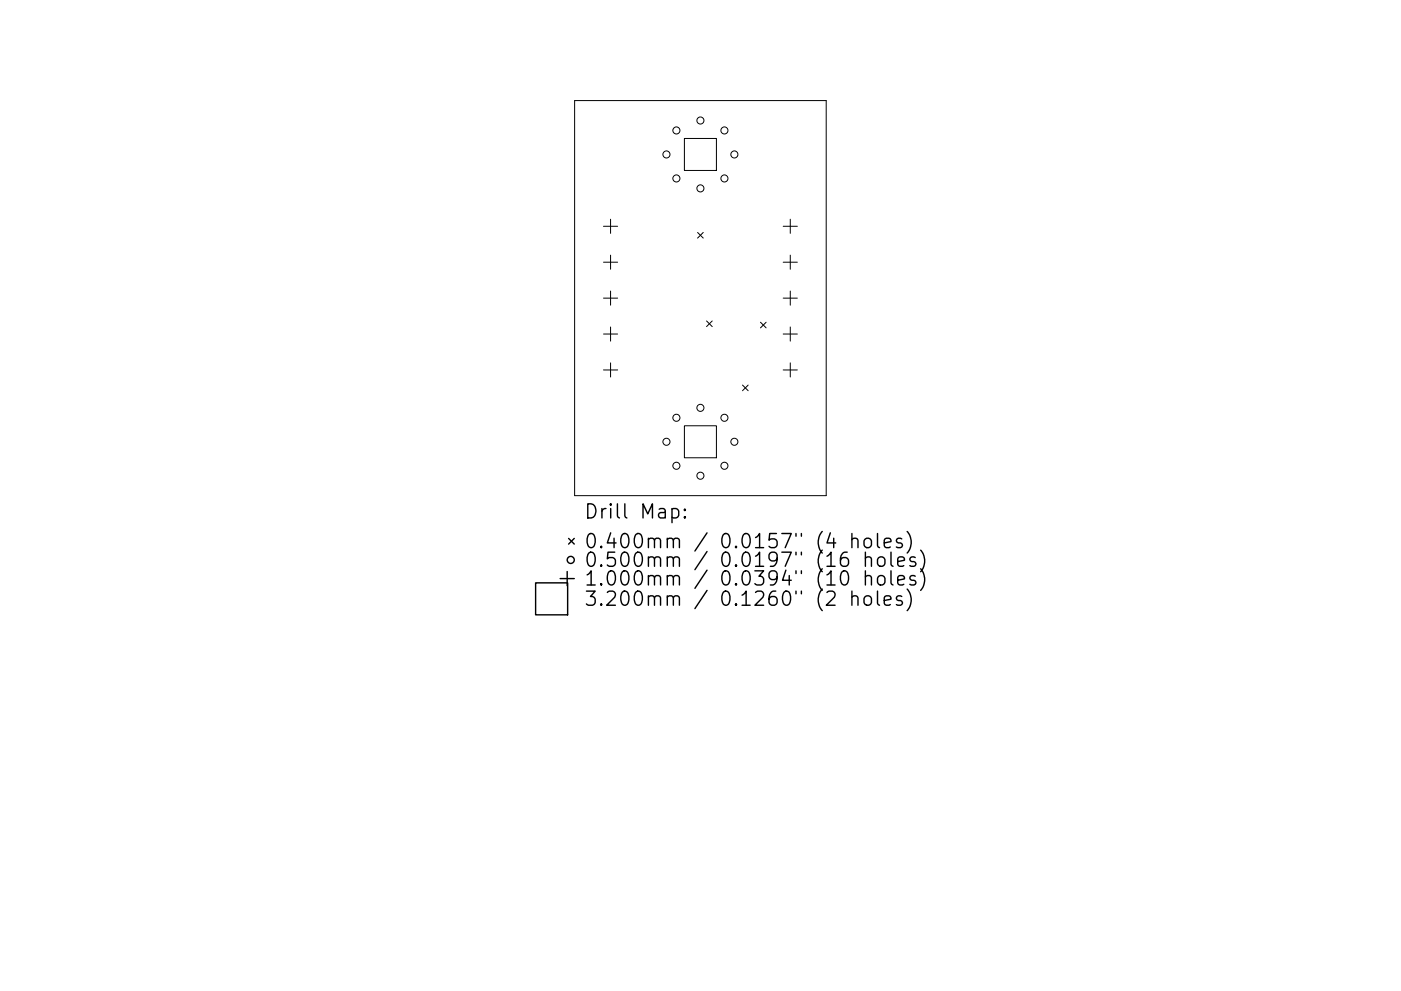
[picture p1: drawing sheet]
<svg xmlns="http://www.w3.org/2000/svg" width="297mm" height="210mm" viewBox="0 0 297 210" stroke-linecap="round" stroke-linejoin="round" font-family="sans-serif">
<defs><g id="words">
<g font-size="4.2">
<text x="123.8" y="110">Drill Map:</text>
<text x="123.8" y="116.3">0.400mm / 0.0157&quot; (4 holes)</text>
<text x="123.8" y="120.3">0.500mm / 0.0197&quot; (16 holes)</text>
<text x="123.8" y="124.3">1.000mm / 0.0394&quot; (10 holes)</text>
<text x="123.8" y="128.6">3.200mm / 0.1260&quot; (2 holes)</text>
</g>
</g></defs>
<g fill="none" stroke="#000" stroke-width=".21">
<path d="M121.8 21.3h53.4v83.9h-53.4zM145.1 29.4h6.8v6.8h-6.8zM128 48h3M128 55.6h3M129.5 46.5v3M129.5 54.1v3M147.9 49.3l1.2 1.2M149.1 49.3l-1.2 1.2M166.1 48h3M166.1 55.6h3M167.6 46.5v3M167.6 54.1v3"/>
<path d="M128 63.3h3M128 70.9h3M128 78.5h3M129.5 61.8v3M129.5 69.4v3M129.5 77v3M149.8 68.1l1.2 1.2M151 68.1l-1.2 1.2M161.2 68.4l1.2 1.2M162.4 68.4l-1.2 1.2M166.1 63.3h3M166.1 70.9h3"/>
<path d="M166.1 78.5h3M167.6 61.8v3M167.6 69.4v3M167.6 77v3M145.1 90.3h6.8v6.8h-6.8zM157.4 81.7l1.2 1.2M158.6 81.7l-1.2 1.2"/>
<circle cx="141.3" cy="32.8" r=".75"/>
<circle cx="143.4" cy="37.9" r=".75"/>
<circle cx="143.4" cy="27.7" r=".75"/>
<circle cx="148.5" cy="40" r=".75"/>
<circle cx="148.5" cy="25.6" r=".75"/>
<circle cx="153.6" cy="37.9" r=".75"/>
<circle cx="153.6" cy="27.7" r=".75"/>
<circle cx="155.7" cy="32.8" r=".75"/>
<circle cx="141.3" cy="93.7" r=".75"/>
<circle cx="143.4" cy="98.8" r=".75"/>
<circle cx="143.4" cy="88.6" r=".75"/>
<circle cx="148.5" cy="86.5" r=".75"/>
<circle cx="153.6" cy="98.8" r=".75"/>
<circle cx="153.6" cy="88.6" r=".75"/>
<circle cx="155.7" cy="93.7" r=".75"/>
<circle cx="148.5" cy="100.9" r=".75"/>
</g>
<g fill="none" stroke="#000" stroke-width=".3">
<path d="M120.6 114.2l1.2 1.2M121.8 114.2l-1.2 1.2M142.5 108l.8-.1 .6 .6v.8l-.3 .4-.3 .2-.8-.2M145.2 109.6l.1 .1-.1 .2-.2-.2 .2-.1v.3M145.2 108l.1 .2-.1 .1-.2-.1 .2-.2v.3M179.6 117.2a1.19 1.19 0 0 0-1.4 1.2v1.2l.3 .4 .8 .2 .5-.3 .1-1-.3-.5-.8-.1-.6 .6M180.6 114.5a.75 .75 0 0 1 1.3 .1v1.6M180.6 113.2v3M183.3 114.5a.81 .81 0 0 1 .8-.3 .81 .81 0 0 1 .7 .6v.8a.81 .81 0 0 1-.8 .6 .81 .81 0 0 1-.8-.6v-.8zM183.5 118.4a.75 .75 0 0 1 1.3 .2v1.6M183.5 117.2v3M186 113.2v2.6l.5 .4"/>
<path d="M186.2 118.4a.81 .81 0 0 1 .8-.3 .81 .81 0 0 1 .6 .6v.9a.81 .81 0 0 1-.8 .6 .81 .81 0 0 1-.8-.6v-.9zM187.5 115.2l1.4-.3-.1-.6-.9-.1-.4 .4v1.2l.1 .2 .3 .2 .9-.2M188.9 117.2v2.5l.4 .5M190.3 119.2l1.5-.3-.2-.6-.8-.1-.5 .4v1.1l.2 .3 .3 .2 .8-.2M191.2 114.3l-.7-.1-.5 .4 .2 .4 1 .3 .1 .3-.1 .4-.3 .2-.9-.2M192.3 112.8a3.4 3.4 0 0 1 0 4.5M194 118.3l-.7-.1-.4 .4 .1 .4 1 .3 .2 .3-.2 .4-.2 .2-.9-.2M195.2 116.7a3.4 3.4 0 0 1 0 4.6M113.6 123.7h6.8v6.7h-6.8zM118.8 122.8h3M120.3 121.3v3M178.5 121.4a.72 .72 0 0 1 .7-.3 .72 .72 0 0 1 .6 .6 1.76 1.76 0 0 1-.6 2.4 .77 .77 0 0 1-.9-.6 2.56 2.56 0 0 1 .2-2.1z"/>
<path d="M180.6 126.7a.74 .74 0 0 1 1.3 .1v1.6M180.6 125.4v3M183.5 122.4a.75 .75 0 0 1 1.3 .1v1.6M183.5 126.6a.81 .81 0 0 1 1.3 .4v.8a.81 .81 0 0 1-.8 .6 .81 .81 0 0 1-.8-.6v-.8zM183.5 121.1v3M186 125.4v2.6l.5 .4M186.3 122.3a.81 .81 0 0 1 1.3 .4v.8a.81 .81 0 0 1-.8 .6 .81 .81 0 0 1-.8-.6v-.8zM187.5 127.4l1.4-.3-.1-.5-.9-.2-.4 .4v1.2l.1 .3 .3 .1 .9-.1M188.9 121.1v2.6l.4 .4M190.3 123.1l1.5-.3-.2-.5-.8-.2-.5 .4v1.2l.2 .3 .3 .1 .8-.1M191.2 126.6l-.7-.2-.5 .4 .2 .5 1 .3 .1 .2-.1 .5-.3 .1-.9-.1M192.3 125a3.4 3.4 0 0 1 0 4.6"/>
<path d="M194 122.3l-.7-.2-.4 .4 .1 .5 1 .3 .2 .2-.2 .5-.2 .1-.9-.1M195.2 120.7a3.4 3.4 0 0 1 0 4.6"/>
<circle cx="121" cy="118.8" r=".75"/>
</g>
<use href="#words"/>
</svg>
